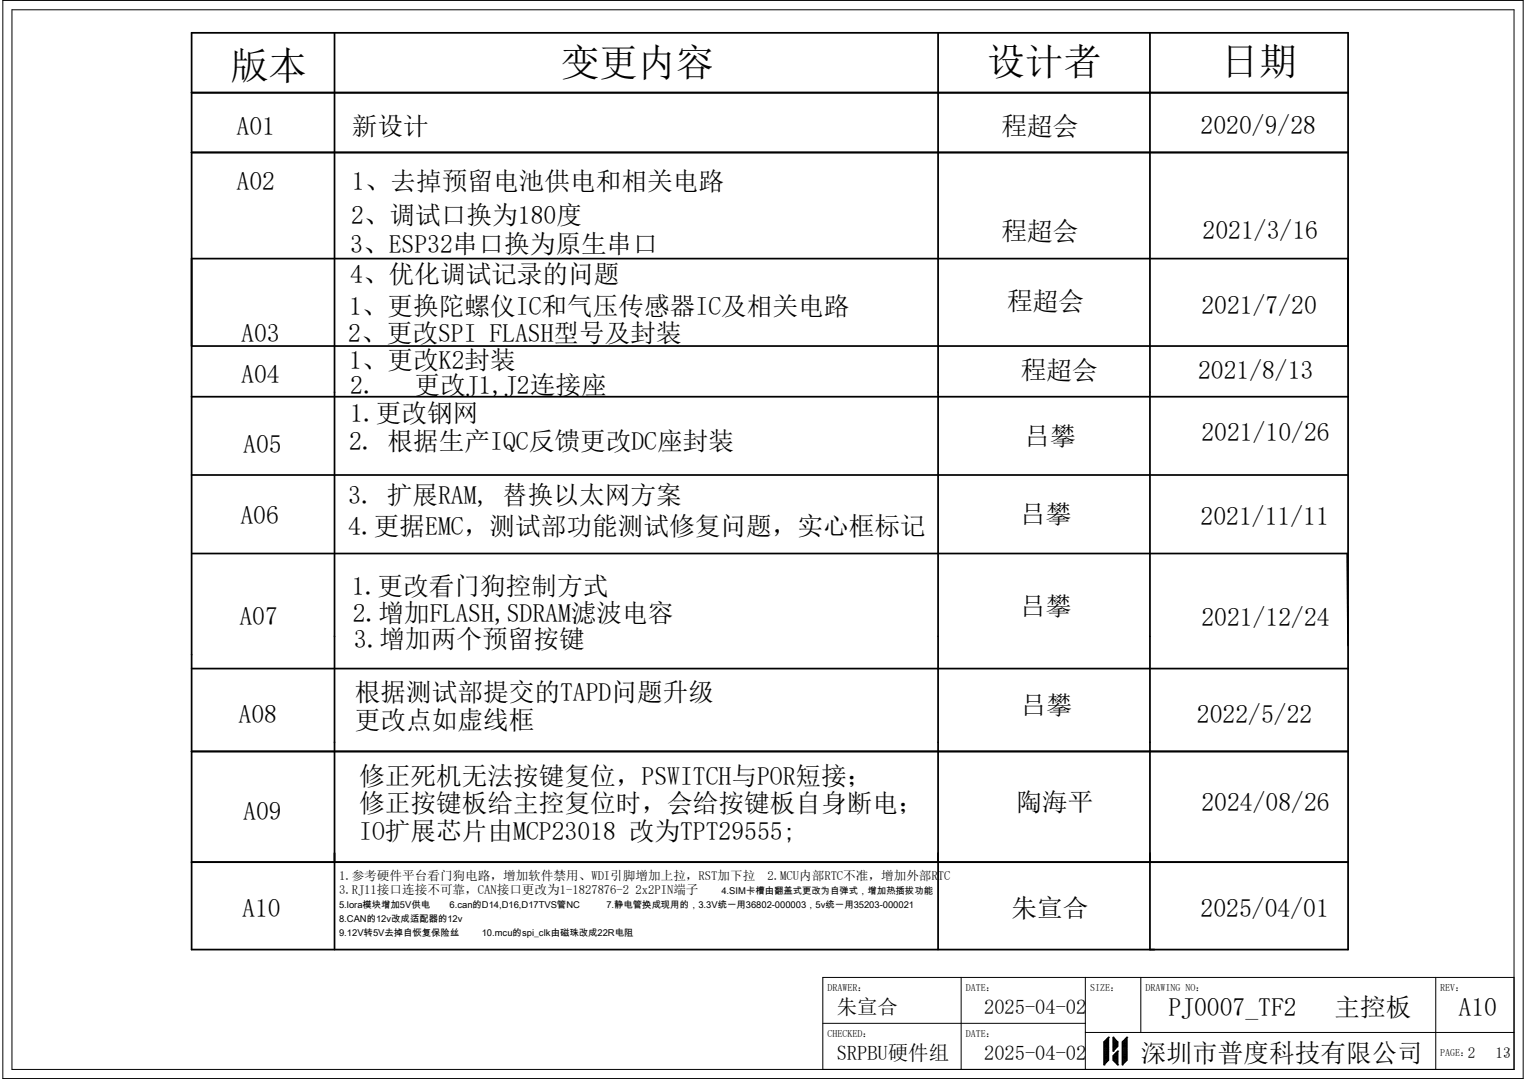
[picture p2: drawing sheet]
<svg xmlns="http://www.w3.org/2000/svg" width="297mm" height="210mm" viewBox="0 0 297 210" stroke-linecap="round" stroke-linejoin="round" font-family="sans-serif">
<defs><g id="words">
<g font-size="7.5">
<text x="44.8" y="15.3">版本</text>
<text x="109.2" y="14.8">变更内容</text>
<text x="192.1" y="14.6">设计者</text>
<text x="237.6" y="14.6">日期</text>
</g>
<g font-size="5">
<text x="46.1" y="26.3">A01</text>
<text x="68.5" y="26.3">新设计</text>
<text x="194.9" y="26.3">程超会</text>
<text x="233.7" y="26.1">2020/9/28</text>
<text x="46.1" y="37">A02</text>
<text x="68.5" y="37">1、去掉预留电池供电和相关电路</text>
<text x="68.3" y="43.5">2、调试口换为180度</text>
<text x="194.9" y="46.7">程超会</text>
<text x="234.1" y="46.6">2021/3/16</text>
<text x="68.2" y="49.2">3、ESP32串口换为原生串口</text>
<text x="68.2" y="55.2">4、优化调试记录的问题</text>
<text x="67.9" y="61.3">1、更换陀螺仪IC和气压传感器IC及相关电路</text>
<text x="196" y="60.4">程超会</text>
<text x="233.8" y="61.1">2021/7/20</text>
<text x="46.9" y="66.6">A03</text>
<text x="67.8" y="66.6">2、更改SPI FLASH型号及封装</text>
<text x="67.9" y="71.8">1、更改K2封装</text>
<text x="46.9" y="74.5">A04</text>
<text x="68.2" y="76.7">2.</text>
<text x="80.6" y="76.7">更改J1,J2连接座</text>
<text x="198.7" y="73.8">程超会</text>
<text x="233.2" y="73.8">2021/8/13</text>
<text x="68.2" y="82.1">1.更改钢网</text>
<text x="47.3" y="88.2">A05</text>
<text x="67.9" y="87.6">2. 根据生产IQC反馈更改DC座封装</text>
<text x="199.4" y="86.5">吕攀</text>
<text x="233.8" y="85.8">2021/10/26</text>
<text x="46.8" y="102">A06</text>
<text x="67.8" y="98">3. 扩展RAM, 替换以太网方案</text>
<text x="198.5" y="101.8">吕攀</text>
<text x="67.8" y="104.1">4.更据EMC，测试部功能测试修复问题，实心框标记</text>
<text x="233.7" y="102.2">2021/11/11</text>
<text x="68.5" y="115.8">1.更改看门狗控制方式</text>
<text x="198.5" y="119.7">吕攀</text>
<text x="46.6" y="121.7">A07</text>
<text x="68.7" y="121">2.增加FLASH,SDRAM滤波电容</text>
<text x="233.8" y="121.9">2021/12/24</text>
<text x="68.9" y="126.2">3.增加两个预留按键</text>
<text x="69" y="136.4">根据测试部提交的TAPD问题升级</text>
<text x="46.4" y="140.7">A08</text>
<text x="69" y="141.9">更改点如虚线框</text>
<text x="198.7" y="138.9">吕攀</text>
<text x="233" y="140.7">2022/5/22</text>
<text x="69.9" y="152.7">修正死机无法按键复位，PSWITCH与POR短接；</text>
<text x="47.3" y="159.6">A09</text>
<text x="69.9" y="158.1">修正按键板给主控复位时，会给按键板自身断电；</text>
<text x="197.8" y="157.9">陶海平</text>
<text x="233.8" y="157.8">2024/08/26</text>
<text x="69.9" y="163.5">IO扩展芯片由MCP23018 改为TPT29555;</text>
<text x="47.2" y="178.6">A10</text>
<text x="196.9" y="178.6">朱宣合</text>
<text x="233.7" y="178.6">2025/04/01</text>
<text x="227.4" y="197.7">PJ0007_TF2</text>
<text x="259.7" y="197.7">主控板</text>
<text x="283.9" y="197.7">A10</text>
<text x="222" y="206.7">深圳市普度科技有限公司</text>
</g>
<g font-size="4">
<text x="162.9" y="197.3">朱宣合</text>
<text x="191.6" y="197.3">2025-04-02</text>
<text x="162.9" y="206.3">SRPBU硬件组</text>
<text x="191.6" y="206.3">2025-04-02</text>
</g>
<g font-size="3">
<text x="285.7" y="205.9">2</text>
<text x="291.1" y="205.9">13</text>
</g>
<g font-size="2.5">
<text x="66" y="171.4">1.参考硬件平台看门狗电路，增加软件禁用、WDI引脚增加上拉，RST加下拉</text>
<text x="149.4" y="171.4">2.MCU内部RTC不准，增加外部RTC</text>
<text x="66" y="174.1">3.RJ11接口连接不可靠，CAN接口更改为1-1827876-2 2x2PIN端子</text>
</g>
<g font-size="1.9">
<text x="161" y="192.9">DRAWER：</text>
<text x="188" y="192.9">DATE：</text>
<text x="212.2" y="192.9">SIZE：</text>
<text x="222.9" y="192.9">DRAWING NO：</text>
<text x="280.3" y="192.9">REV：</text>
<text x="161" y="201.8">CHECKED：</text>
<text x="188" y="201.8">DATE：</text>
<text x="280.3" y="205.4">PAGE：</text>
<text x="293" y="205.4">/</text>
</g>
<g font-size="1.8">
<text x="66" y="176.8">5.lora模块增加5V供电</text>
<text x="66" y="179.5">8.CAN的12v改成适配器的12v</text>
<text x="87.5" y="176.8">6.can的D14,D16,D17TVS管NC</text>
<text x="118" y="176.8">7.静电管换成现用的，3.3V统一用36802-000003，5v统一用35203-000021</text>
<text x="140.4" y="174.1">4.SIM卡槽由翻盖式更改为自弹式，增加热插拔功能</text>
<text x="66" y="182.2">9.12V转5V去掉自恢复保险丝</text>
<text x="93.8" y="182.2">10.mcu的spi_clk由磁珠改成22R电阻</text>
</g>
</g></defs>
<g fill="none" stroke="#000" stroke-width=".34">
<path d="M37.3 6.4h225.1v178.4h-225.1zM37.3 18h225.1M65.1 6.4v178.4M182.6 6.4v178.4M223.8 6.4v178.4M37.3 29.7h225.1M37.3 50.3h225.1M37.3 67.4h225.1M37.3 77.2h225.1M37.3 92.5h225.1M37.5 107.7h224.7l.2 17.9M37.3 130.1h225.1"/>
<path d="M37.3 146.3h225.1M37.3 167.8h225.1"/>
</g>
<g fill="none" stroke="#000" stroke-width=".19">
<path d="M.6 .1h295.9v209.8h-295.9zM2.3 1.9h292.4v206.3h-292.4zM160.1 199.2h51.1M187.1 190.2v18M211.2 190.2v18M222 190.2v10.8M279.4 190.2v18M294.7 190.2h-134.6v18M211.2 201h83.5M214.9 207.3h.1M214.9 206.4h.9M214.9 206.2h.9"/>
<path d="M214.9 206h.9M214.9 205.8h.9M214.9 205.7h.9M214.9 205.5h.9M214.9 205.3h.9M214.9 205.1h.9M214.9 204.9h.9M214.9 204.8h.9M214.9 202.8v4.5M214.9 204.6h.9M214.9 204.4h.9M214.9 204.2h.9"/>
<path d="M214.9 204h.9M214.9 203.8h.9M214.9 203.7h.9M214.9 203.5h.9M214.9 203.3h.9M214.9 203.1h.9M214.9 202.9h.9M214.9 202.8h.9M215.8 201.9h.1M215.8 206.4l-.9 .9M215.8 202.6h-.7v4.5h-.2M215.8 202.4h-.6v4.5h-.3"/>
<path d="M215.8 202.2h-.4v4.5h-.5M215.8 202.1h-.2v4.4h-.7M215.8 201.9v4.5M215.8 201.9l-.9 .9M216.7 204.6h.1M216.7 201.9h.1M216.7 206.4l.9 .9M216.7 201.9v2.7M216.7 205.5v.9M216.7 206.4h.9M216.7 206.2h.9M216.7 206h.9"/>
<path d="M216.7 205.8h.9M216.7 205.7h.9M216.7 205.5h.9M216.7 202.1h.1v2.3M216.7 202.2h.3v2M216.7 202.4h.5v1.6M216.7 202.6h.6v1.2M216.7 204.4h.2M216.7 204.2h.3M216.7 204h.5M216.7 203.8h.7M216.7 203.7h.9"/>
<path d="M216.7 203.5h.9M216.7 203.3h.9M216.7 203.1h.9M216.7 202.9h.9M216.7 202.8h.9M216.7 201.9l.9 .9M217.6 207.3h.1M217.6 204.6h.1M217.6 204.6l-.9 .9M217.6 202.8v.9M217.6 204.6v2.7M217.6 204.8h-.3v2.3h.3"/>
<path d="M217.6 204.9h-.4v2h.4M217.6 205.1h-.6v1.6h.6M217.6 205.3h-.8v1.2h.8M217.6 203.7l-.9 .9M218.4 207.3h.1M218.4 206.4h.9M218.4 206.2h.9M218.4 206h.9M218.4 205.8h.9M218.4 205.7h.9M218.4 205.5h.9M218.4 205.3h.9"/>
<path d="M218.4 205.1h.9M218.4 204.9h.9M218.4 204.8h.9M218.4 204.6h.9M218.4 204.4h.9M218.4 204.2h.9M218.4 204h.9M218.4 203.8h.9M218.4 203.7h.9M218.4 203.5h.9M218.4 203.3h.9M218.4 203.1h.9"/>
<path d="M218.4 202.9h.9M218.4 202.8h.9M218.4 202.8v4.5M219.3 201.9h.1M219.3 202.6h-.7v4.5h-.2M219.3 202.4h-.5v4.5h-.4M219.3 202.2h-.3v4.5h-.6M219.3 202.1h-.1v4.4h-.8M219.3 206.4l-.9 .9M219.3 201.9v4.5M219.3 201.9l-.9 .9"/>
</g>
<use href="#words"/>
</svg>
